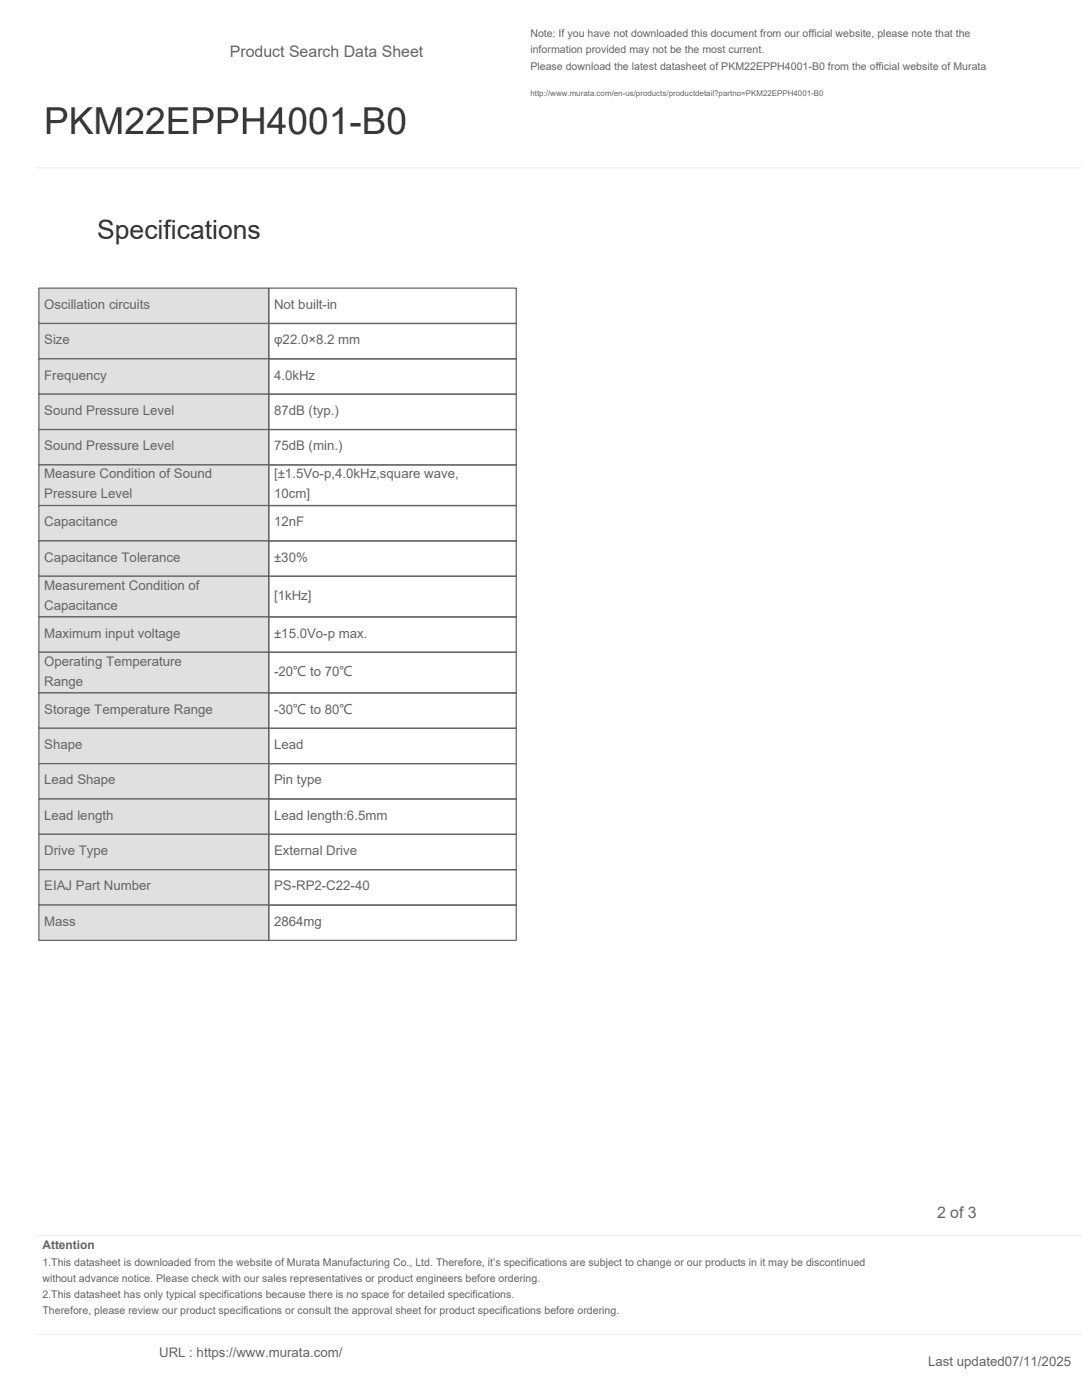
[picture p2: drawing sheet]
<svg xmlns="http://www.w3.org/2000/svg" width="216mm" height="279mm" viewBox="0 0 216 279" stroke-linecap="round" stroke-linejoin="round" font-family="sans-serif">
<defs><g id="words">
<text font-size="7.4" fill="#293036" x="8.8" y="26.8">PKM22EPPH4001-B0</text>
<text font-size="5.3" fill="#293036" x="19.4" y="47.6">Specifications</text>
<g font-size="3.2" fill="#5b6770">
<text x="45.9" y="11.3">Product Search Data Sheet</text>
<text x="187" y="243.1">2 of 3</text>
</g>
<g font-size="2.6" fill="#5b6770">
<text x="8.8" y="61.6">Oscillation circuits</text>
<text x="54.7" y="61.6">Not built-in</text>
<text x="8.8" y="68.7">Size</text>
<text x="54.7" y="68.7">φ22.0×8.2 mm</text>
<text x="8.8" y="75.8">Frequency</text>
<text x="54.7" y="75.8">4.0kHz</text>
<text x="8.8" y="82.8">Sound Pressure Level</text>
<text x="54.7" y="82.8">87dB (typ.)</text>
<text x="8.8" y="89.9">Sound Pressure Level</text>
<text x="54.7" y="89.9">75dB (min.)</text>
<text x="8.8" y="95.4">Measure Condition of Sound</text>
<text x="54.7" y="95.4">[±1.5Vo-p,4.0kHz,square wave,</text>
<text x="8.8" y="99.5">Pressure Level</text>
<text x="54.7" y="99.5">10cm]</text>
<text x="8.8" y="105">Capacitance</text>
<text x="54.7" y="105">12nF</text>
<text x="8.8" y="112.1">Capacitance Tolerance</text>
<text x="54.7" y="112.1">±30%</text>
<text x="8.8" y="117.7">Measurement Condition of</text>
<text x="54.7" y="119.7">[1kHz]</text>
<text x="8.8" y="121.7">Capacitance</text>
<text x="8.8" y="127.3">Maximum input voltage</text>
<text x="54.7" y="127.3">±15.0Vo-p max.</text>
<text x="8.8" y="132.8">Operating Temperature</text>
<text x="8.8" y="136.9">Range</text>
<text x="54.7" y="134.8">-20℃ to 70℃</text>
<text x="8.8" y="142.4">Storage Temperature Range</text>
<text x="54.7" y="142.4">-30℃ to 80℃</text>
<text x="8.8" y="149.5">Shape</text>
<text x="54.7" y="149.5">Lead</text>
<text x="8.8" y="156.5">Lead Shape</text>
<text x="54.7" y="156.5">Pin type</text>
<text x="8.8" y="163.6">Lead length</text>
<text x="54.7" y="163.6">Lead length:6.5mm</text>
<text x="8.8" y="170.7">Drive Type</text>
<text x="54.7" y="170.7">External Drive</text>
<text x="8.8" y="177.7">EIAJ Part Number</text>
<text x="54.7" y="177.7">PS-RP2-C22-40</text>
<text x="8.8" y="184.8">Mass</text>
<text x="54.7" y="184.8">2864mg</text>
<text x="31.7" y="270.8">URL : https://www.murata.com/</text>
<text x="185.2" y="272.5">Last updated07/11/2025</text>
</g>
<text font-size="2.4" fill="#5b6770" x="8.5" y="249.3">Attention</text>
<g font-size="2.1" fill="#5b6770">
<text x="105.8" y="7.4">Note: If you have not downloaded this document from our official website, please note that the</text>
<text x="105.8" y="10.7">information provided may not be the most current.</text>
<text x="105.8" y="13.9">Please download the latest datasheet of PKM22EPPH4001-B0 from the official website of Murata</text>
<text x="8.5" y="252.6">1.This datasheet is downloaded from the website of Murata Manufacturing Co., Ltd. Therefore, it’s specifications are subject to change or our products in it may be discontinued</text>
<text x="8.5" y="255.8">without advance notice. Please check with our sales representatives or product engineers before ordering.</text>
<text x="8.5" y="259.1">2.This datasheet has only typical specifications because there is no space for detailed specifications.</text>
<text x="8.5" y="262.3">Therefore, please review our product specifications or consult the approval sheet for product specifications before ordering.</text>
</g>
<text font-size="1.6" fill="#5b6770" x="105.8" y="19.2">http://www.murata.com/en-us/products/productdetail?partno=PKM22EPPH4001-B0</text>
</g></defs>
<path d="M7.1 33.5h208.8M7.1 246.6h208.8M7.1 266.3h208.8" fill="none" stroke="#ececec" stroke-width=".2"/>
<path d="M7.8 57.5h45.8v7.1h-45.8z" fill-rule="evenodd" fill="#dce1e5"/>
<path d="M7.8 57.5h45.8v7.1h-45.8zM53.6 57.5h49.4v7.1h-49.4z" fill="none" stroke="#5b6770" stroke-width=".25"/>
<path d="M7.8 64.6h45.8v7h-45.8z" fill-rule="evenodd" fill="#dce1e5"/>
<path d="M7.8 64.6h45.8v7h-45.8zM53.6 64.6h49.4v7h-49.4z" fill="none" stroke="#5b6770" stroke-width=".25"/>
<path d="M7.8 71.6h45.8v7.1h-45.8z" fill-rule="evenodd" fill="#dce1e5"/>
<path d="M7.8 71.6h45.8v7.1h-45.8zM53.6 71.6h49.4v7.1h-49.4z" fill="none" stroke="#5b6770" stroke-width=".25"/>
<path d="M7.8 78.7h45.8v7h-45.8z" fill-rule="evenodd" fill="#dce1e5"/>
<path d="M7.8 78.7h45.8v7h-45.8zM53.6 78.7h49.4v7h-49.4z" fill="none" stroke="#5b6770" stroke-width=".25"/>
<path d="M7.8 85.7h45.8v7.1h-45.8z" fill-rule="evenodd" fill="#dce1e5"/>
<path d="M7.8 85.7h45.8v7.1h-45.8zM53.6 85.7h49.4v7.1h-49.4z" fill="none" stroke="#5b6770" stroke-width=".25"/>
<path d="M7.8 92.8h45.8v8.1h-45.8z" fill-rule="evenodd" fill="#dce1e5"/>
<path d="M7.8 92.8h45.8v8.1h-45.8zM53.6 92.8h49.4v8.1h-49.4z" fill="none" stroke="#5b6770" stroke-width=".25"/>
<path d="M7.8 100.9h45.8v7h-45.8z" fill-rule="evenodd" fill="#dce1e5"/>
<path d="M7.8 100.9h45.8v7h-45.8zM53.6 100.9h49.4v7h-49.4z" fill="none" stroke="#5b6770" stroke-width=".25"/>
<path d="M7.8 107.9h45.8v7.1h-45.8z" fill-rule="evenodd" fill="#dce1e5"/>
<path d="M7.8 107.9h45.8v7.1h-45.8zM53.6 107.9h49.4v7.1h-49.4z" fill="none" stroke="#5b6770" stroke-width=".25"/>
<path d="M7.8 115h45.8v8.1h-45.8z" fill-rule="evenodd" fill="#dce1e5"/>
<path d="M7.8 115h45.8v8.1h-45.8zM53.6 115h49.4v8.1h-49.4z" fill="none" stroke="#5b6770" stroke-width=".25"/>
<path d="M7.8 123.1h45.8v7.1h-45.8z" fill-rule="evenodd" fill="#dce1e5"/>
<path d="M7.8 123.1h45.8v7.1h-45.8zM53.6 123.1h49.4v7.1h-49.4z" fill="none" stroke="#5b6770" stroke-width=".25"/>
<path d="M7.8 130.2h45.8v8.1h-45.8z" fill-rule="evenodd" fill="#dce1e5"/>
<path d="M7.8 130.2h45.8v8.1h-45.8zM53.6 130.2h49.4v8.1h-49.4z" fill="none" stroke="#5b6770" stroke-width=".25"/>
<path d="M7.8 138.3h45.8v7h-45.8z" fill-rule="evenodd" fill="#dce1e5"/>
<path d="M7.8 138.3h45.8v7h-45.8zM53.6 138.3h49.4v7h-49.4z" fill="none" stroke="#5b6770" stroke-width=".25"/>
<path d="M7.8 145.3h45.8v7.1h-45.8z" fill-rule="evenodd" fill="#dce1e5"/>
<path d="M7.8 145.3h45.8v7.1h-45.8zM53.6 145.3h49.4v7.1h-49.4z" fill="none" stroke="#5b6770" stroke-width=".25"/>
<path d="M7.8 152.4h45.8v7.1h-45.8z" fill-rule="evenodd" fill="#dce1e5"/>
<path d="M7.8 152.4h45.8v7.1h-45.8zM53.6 152.4h49.4v7.1h-49.4z" fill="none" stroke="#5b6770" stroke-width=".25"/>
<path d="M7.8 159.5h45.8v7h-45.8z" fill-rule="evenodd" fill="#dce1e5"/>
<path d="M7.8 159.5h45.8v7h-45.8zM53.6 159.5h49.4v7h-49.4z" fill="none" stroke="#5b6770" stroke-width=".25"/>
<path d="M7.8 166.5h45.8v7.1h-45.8z" fill-rule="evenodd" fill="#dce1e5"/>
<path d="M7.8 166.5h45.8v7.1h-45.8zM53.6 166.5h49.4v7.1h-49.4z" fill="none" stroke="#5b6770" stroke-width=".25"/>
<path d="M7.8 173.6h45.8v7h-45.8z" fill-rule="evenodd" fill="#dce1e5"/>
<path d="M7.8 173.6h45.8v7h-45.8zM53.6 173.6h49.4v7h-49.4z" fill="none" stroke="#5b6770" stroke-width=".25"/>
<path d="M7.8 180.6h45.8v7.1h-45.8z" fill-rule="evenodd" fill="#dce1e5"/>
<path d="M7.8 180.6h45.8v7.1h-45.8zM53.6 180.6h49.4v7.1h-49.4z" fill="none" stroke="#5b6770" stroke-width=".25"/>
<use href="#words"/>
</svg>
